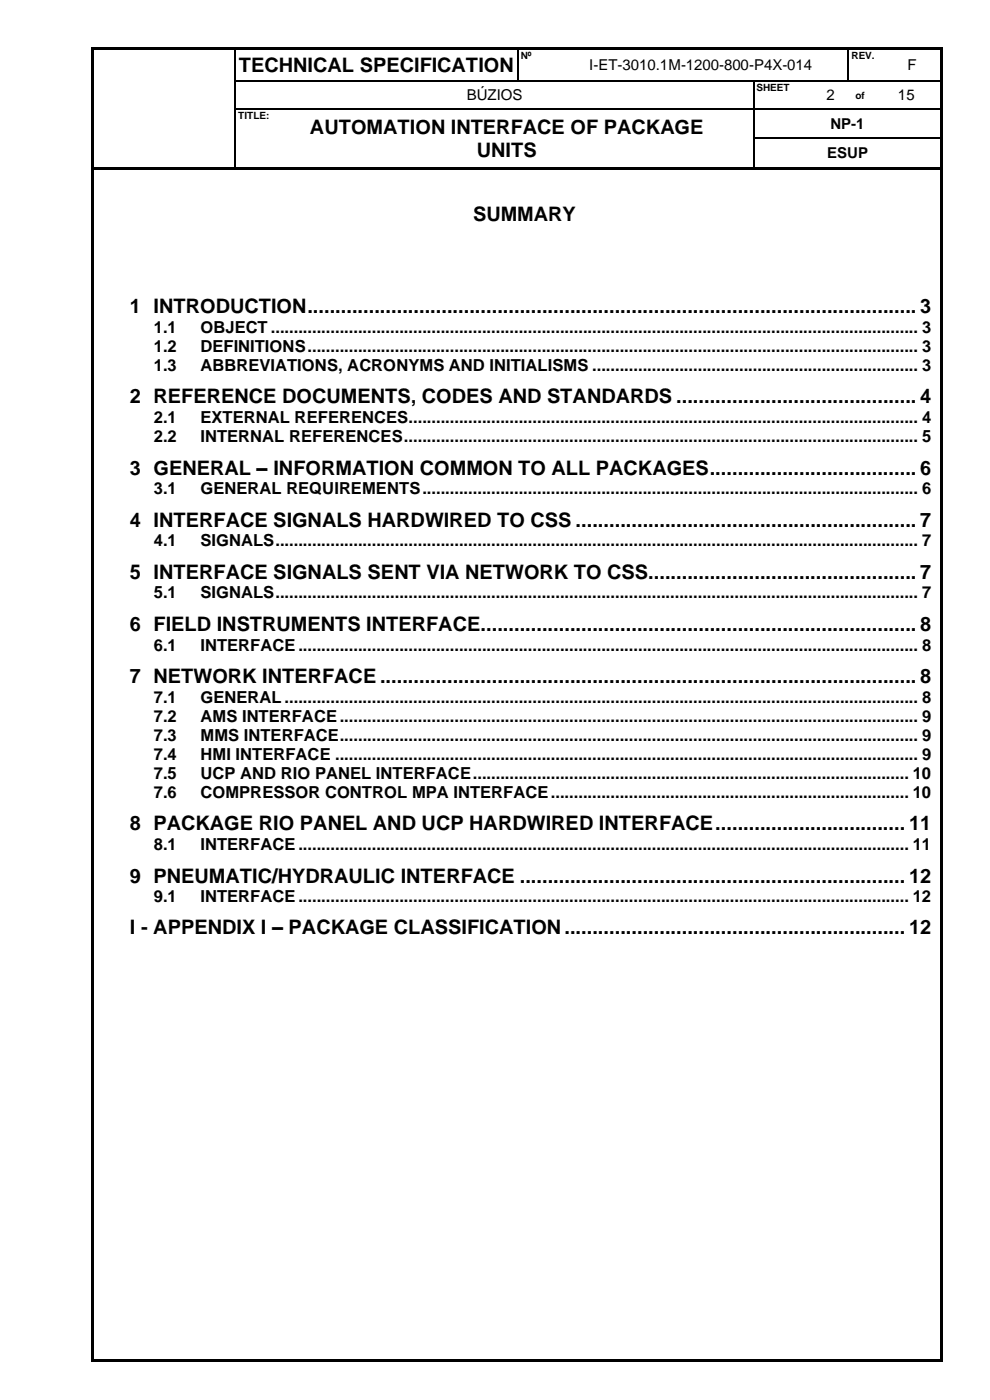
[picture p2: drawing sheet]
<svg xmlns="http://www.w3.org/2000/svg" width="210mm" height="297mm" viewBox="0 0 210 297" stroke-linecap="round" stroke-linejoin="round" font-family="sans-serif">
<defs><g id="words">
<g font-size="4.2">
<text x="50.6" y="15.3">TECHNICAL SPECIFICATION</text>
<text x="65.8" y="28.5">AUTOMATION INTERFACE OF PACKAGE</text>
<text x="101.2" y="33.3">UNITS</text>
<text x="100.3" y="46.8">SUMMARY</text>
<text x="27.6" y="66.4">1 INTRODUCTION............................................................................................................. 3</text>
<text x="27.6" y="85.6">2 REFERENCE DOCUMENTS, CODES AND STANDARDS ........................................... 4</text>
<text x="27.6" y="100.7">3 GENERAL – INFORMATION COMMON TO ALL PACKAGES..................................... 6</text>
<text x="27.6" y="111.7">4 INTERFACE SIGNALS HARDWIRED TO CSS ............................................................. 7</text>
<text x="27.6" y="122.8">5 INTERFACE SIGNALS SENT VIA NETWORK TO CSS................................................ 7</text>
<text x="27.6" y="133.8">6 FIELD INSTRUMENTS INTERFACE.............................................................................. 8</text>
<text x="27.6" y="144.9">7 NETWORK INTERFACE ................................................................................................ 8</text>
<text x="27.6" y="176.2">8 PACKAGE RIO PANEL AND UCP HARDWIRED INTERFACE.................................. 11</text>
<text x="27.6" y="187.3">9 PNEUMATIC/HYDRAULIC INTERFACE ..................................................................... 12</text>
<text x="27.6" y="198.3">I - APPENDIX I – PACKAGE CLASSIFICATION............................................................. 12</text>
</g>
<g font-size="3.5">
<text x="32.6" y="70.6">1.1</text>
<text x="42.6" y="70.6">OBJECT ............................................................................................................................................. 3</text>
<text x="32.6" y="74.7">1.2</text>
<text x="42.6" y="74.7">DEFINITIONS..................................................................................................................................... 3</text>
<text x="32.6" y="78.7">1.3</text>
<text x="42.6" y="78.7">ABBREVIATIONS, ACRONYMS AND INITIALISMS ....................................................................... 3</text>
<text x="32.6" y="89.8">2.1</text>
<text x="42.6" y="89.8">EXTERNAL REFERENCES............................................................................................................... 4</text>
<text x="32.6" y="93.9">2.2</text>
<text x="42.6" y="93.9">INTERNAL REFERENCES................................................................................................................ 5</text>
<text x="32.6" y="104.9">3.1</text>
<text x="42.6" y="104.9">GENERAL REQUIREMENTS............................................................................................................ 6</text>
<text x="32.6" y="115.9">4.1</text>
<text x="42.6" y="115.9">SIGNALS............................................................................................................................................ 7</text>
<text x="32.6" y="127">5.1</text>
<text x="42.6" y="127">SIGNALS............................................................................................................................................ 7</text>
<text x="32.6" y="138">6.1</text>
<text x="42.6" y="138">INTERFACE....................................................................................................................................... 8</text>
<text x="32.6" y="149.1">7.1</text>
<text x="42.6" y="149.1">GENERAL .......................................................................................................................................... 8</text>
<text x="32.6" y="153.1">7.2</text>
<text x="42.6" y="153.1">AMS INTERFACE.............................................................................................................................. 9</text>
<text x="32.6" y="157.2">7.3</text>
<text x="32.6" y="161.2">7.4</text>
<text x="42.6" y="157.2">MMS INTERFACE.............................................................................................................................. 9</text>
<text x="42.6" y="161.2">HMI INTERFACE ............................................................................................................................... 9</text>
<text x="32.6" y="165.3">7.5</text>
<text x="42.6" y="165.3">UCP AND RIO PANEL INTERFACE............................................................................................... 10</text>
<text x="32.6" y="169.4">7.6</text>
<text x="42.6" y="169.4">COMPRESSOR CONTROL MPA INTERFACE.............................................................................. 10</text>
<text x="32.6" y="180.4">8.1</text>
<text x="42.6" y="180.4">INTERFACE..................................................................................................................................... 11</text>
<text x="32.6" y="191.4">9.1</text>
<text x="42.6" y="191.4">INTERFACE..................................................................................................................................... 12</text>
</g>
<g font-size="3.2">
<text x="125" y="14.9">I-ET-3010.1M-1200-800-P4X-014</text>
<text x="192.5" y="14.9">F</text>
<text x="99" y="21.3">BÚZIOS</text>
<text x="175.3" y="21.3">2</text>
<text x="190.5" y="21.3">15</text>
<text x="176.2" y="27.3">NP-1</text>
<text x="175.5" y="33.6">ESUP</text>
</g>
<g font-size="2.1">
<text x="110.5" y="12.5">Nº</text>
<text x="180.6" y="12.5">REV.</text>
<text x="160.5" y="19.3">SHEET</text>
<text x="181.5" y="20.9">of</text>
<text x="50.6" y="25.2">TITLE:</text>
</g>
</g></defs>
<g fill="#000">
<path d="M19.5 10h.5v.5h-.5z" fill-rule="evenodd"/>
<path d="M19.5 10h.5v.5h-.5z" fill-rule="evenodd"/>
<path d="M19.5 10.5h.5v6.5h-.5z" fill-rule="evenodd"/>
<path d="M19.5 17h.5v.3h-.5z" fill-rule="evenodd"/>
<path d="M20 10h29.8v.5h-29.8z" fill-rule="evenodd"/>
<path d="M49.8 10.5h.2z" fill-rule="evenodd"/>
<path d="M49.8 10h.5v.5h-.5z" fill-rule="evenodd"/>
<path d="M49.8 17h.2v.3h-.2z" fill-rule="evenodd"/>
<path d="M50.3 10h59.5v.5h-59.5z" fill-rule="evenodd"/>
<path d="M109.8 10.5h.3z" fill-rule="evenodd"/>
<path d="M109.8 10h.5v.5h-.5z" fill-rule="evenodd"/>
<path d="M109.8 17h.3v.3h-.3z" fill-rule="evenodd"/>
<path d="M110.3 10h7.2v.5h-7.2z" fill-rule="evenodd"/>
<path d="M117.5 10h.5v.5h-.5z" fill-rule="evenodd"/>
<path d="M117.5 17h.2v.3h-.2z" fill-rule="evenodd"/>
<path d="M118 10h61.9v.5h-61.9z" fill-rule="evenodd"/>
<path d="M159.8 17h.3v.3h-.3z" fill-rule="evenodd"/>
<path d="M172.5 17h.3v.3h-.3z" fill-rule="evenodd"/>
<path d="M179.9 10.5h.2z" fill-rule="evenodd"/>
<path d="M179.9 10h.5v.5h-.5z" fill-rule="evenodd"/>
<path d="M179.9 17h.2v.3h-.2z" fill-rule="evenodd"/>
<path d="M180.1 17h.3v.3h-.3z" fill-rule="evenodd"/>
<path d="M180.4 10h7.1v.5h-7.1z" fill-rule="evenodd"/>
<path d="M185 17h.2v.3h-.2z" fill-rule="evenodd"/>
<path d="M187.5 10h.5v.5h-.5z" fill-rule="evenodd"/>
<path d="M187.5 17h.2v.3h-.2z" fill-rule="evenodd"/>
<path d="M188 10h11.6v.5h-11.6z" fill-rule="evenodd"/>
<path d="M199.6 10h.5v.5h-.5z" fill-rule="evenodd"/>
<path d="M199.6 10h.5v.5h-.5z" fill-rule="evenodd"/>
<path d="M199.6 10.5h.5v6.5h-.5z" fill-rule="evenodd"/>
<path d="M199.6 17h.5v.3h-.5z" fill-rule="evenodd"/>
<path d="M19.5 17.3h.5v5.7h-.5z" fill-rule="evenodd"/>
<path d="M19.5 23h.5v.2h-.5z" fill-rule="evenodd"/>
<path d="M19.5 23.2h.5v6h-.5z" fill-rule="evenodd"/>
<path d="M19.5 29.2h.5v.3h-.5z" fill-rule="evenodd"/>
<path d="M19.5 29.5h.5v5.9h-.5z" fill-rule="evenodd"/>
<path d="M19.5 35.4h.5v.6h-.5z" fill-rule="evenodd"/>
<path d="M20 35.4h29.8v.5h-29.8z" fill-rule="evenodd"/>
<path d="M49.8 23h.2v.2h-.2z" fill-rule="evenodd"/>
<path d="M49.8 29.2h.2v.3h-.2z" fill-rule="evenodd"/>
<path d="M49.8 35.4h.5v.5h-.5z" fill-rule="evenodd"/>
<path d="M50.3 35.4h9.9v.5h-9.9z" fill-rule="evenodd"/>
<path d="M60.2 23h.3v.2h-.3z" fill-rule="evenodd"/>
<path d="M60.2 35.4h.6v.5h-.6z" fill-rule="evenodd"/>
<path d="M60.8 35.4h99v.5h-99z" fill-rule="evenodd"/>
<path d="M159.8 23h.3v.2h-.3z" fill-rule="evenodd"/>
<path d="M159.8 29.2h.3v.3h-.3z" fill-rule="evenodd"/>
<path d="M159.8 35.4h.6v.5h-.6z" fill-rule="evenodd"/>
<path d="M160.4 35.4h39.2v.5h-39.2z" fill-rule="evenodd"/>
<path d="M172.5 23h.3v.2h-.3z" fill-rule="evenodd"/>
<path d="M180 23h.2v.2h-.2z" fill-rule="evenodd"/>
<path d="M185 23h.2v.2h-.2z" fill-rule="evenodd"/>
<path d="M199.6 17.3h.5v5.7h-.5z" fill-rule="evenodd"/>
<path d="M199.6 23h.5v.2h-.5z" fill-rule="evenodd"/>
<path d="M199.6 23.2h.5v6h-.5z" fill-rule="evenodd"/>
<path d="M199.6 29.2h.5v.3h-.5z" fill-rule="evenodd"/>
<path d="M199.6 29.5h.5v5.9h-.5z" fill-rule="evenodd"/>
<path d="M199.6 35.4h.5v.6h-.5z" fill-rule="evenodd"/>
<path d="M19.5 36h.5v252.4h-.5z" fill-rule="evenodd"/>
<path d="M19.5 288.4h.5v.5h-.5z" fill-rule="evenodd"/>
<path d="M19.5 288.4h.5v.5h-.5z" fill-rule="evenodd"/>
<path d="M20 288.4h179.6v.5h-179.6z" fill-rule="evenodd"/>
<path d="M199.6 36h.5v252.4h-.5z" fill-rule="evenodd"/>
<path d="M199.6 288.4h.5v.5h-.5z" fill-rule="evenodd"/>
<path d="M199.6 288.4h.5v.5h-.5z" fill-rule="evenodd"/>
</g>
<g fill="none" stroke="#000" stroke-width=".25">
<path d="M49.9 10.5v6.5M49.9 17.3v5.7M50 17.1h59.8M110 10.5v6.5M110.1 17.1h7.4M117.7 17.1h42.1M160 17.3v5.7M160.1 17.1h12.4M172.8 17.1h7.1M180 10.5v6.5M180.4 17.1h4.6M185.2 17.1h2.3"/>
<path d="M187.7 17.1h11.9M49.9 23.2v6M49.9 29.5v5.9M50 23.1h10.2M60.5 23.1h99.3M160 23.2v6M160 29.5v5.9M160.1 23.1h12.4M160.1 29.3h39.5M172.8 23.1h7.2M180.2 23.1h4.8M185.2 23.1h14.4"/>
</g>
<use href="#words"/>
</svg>
